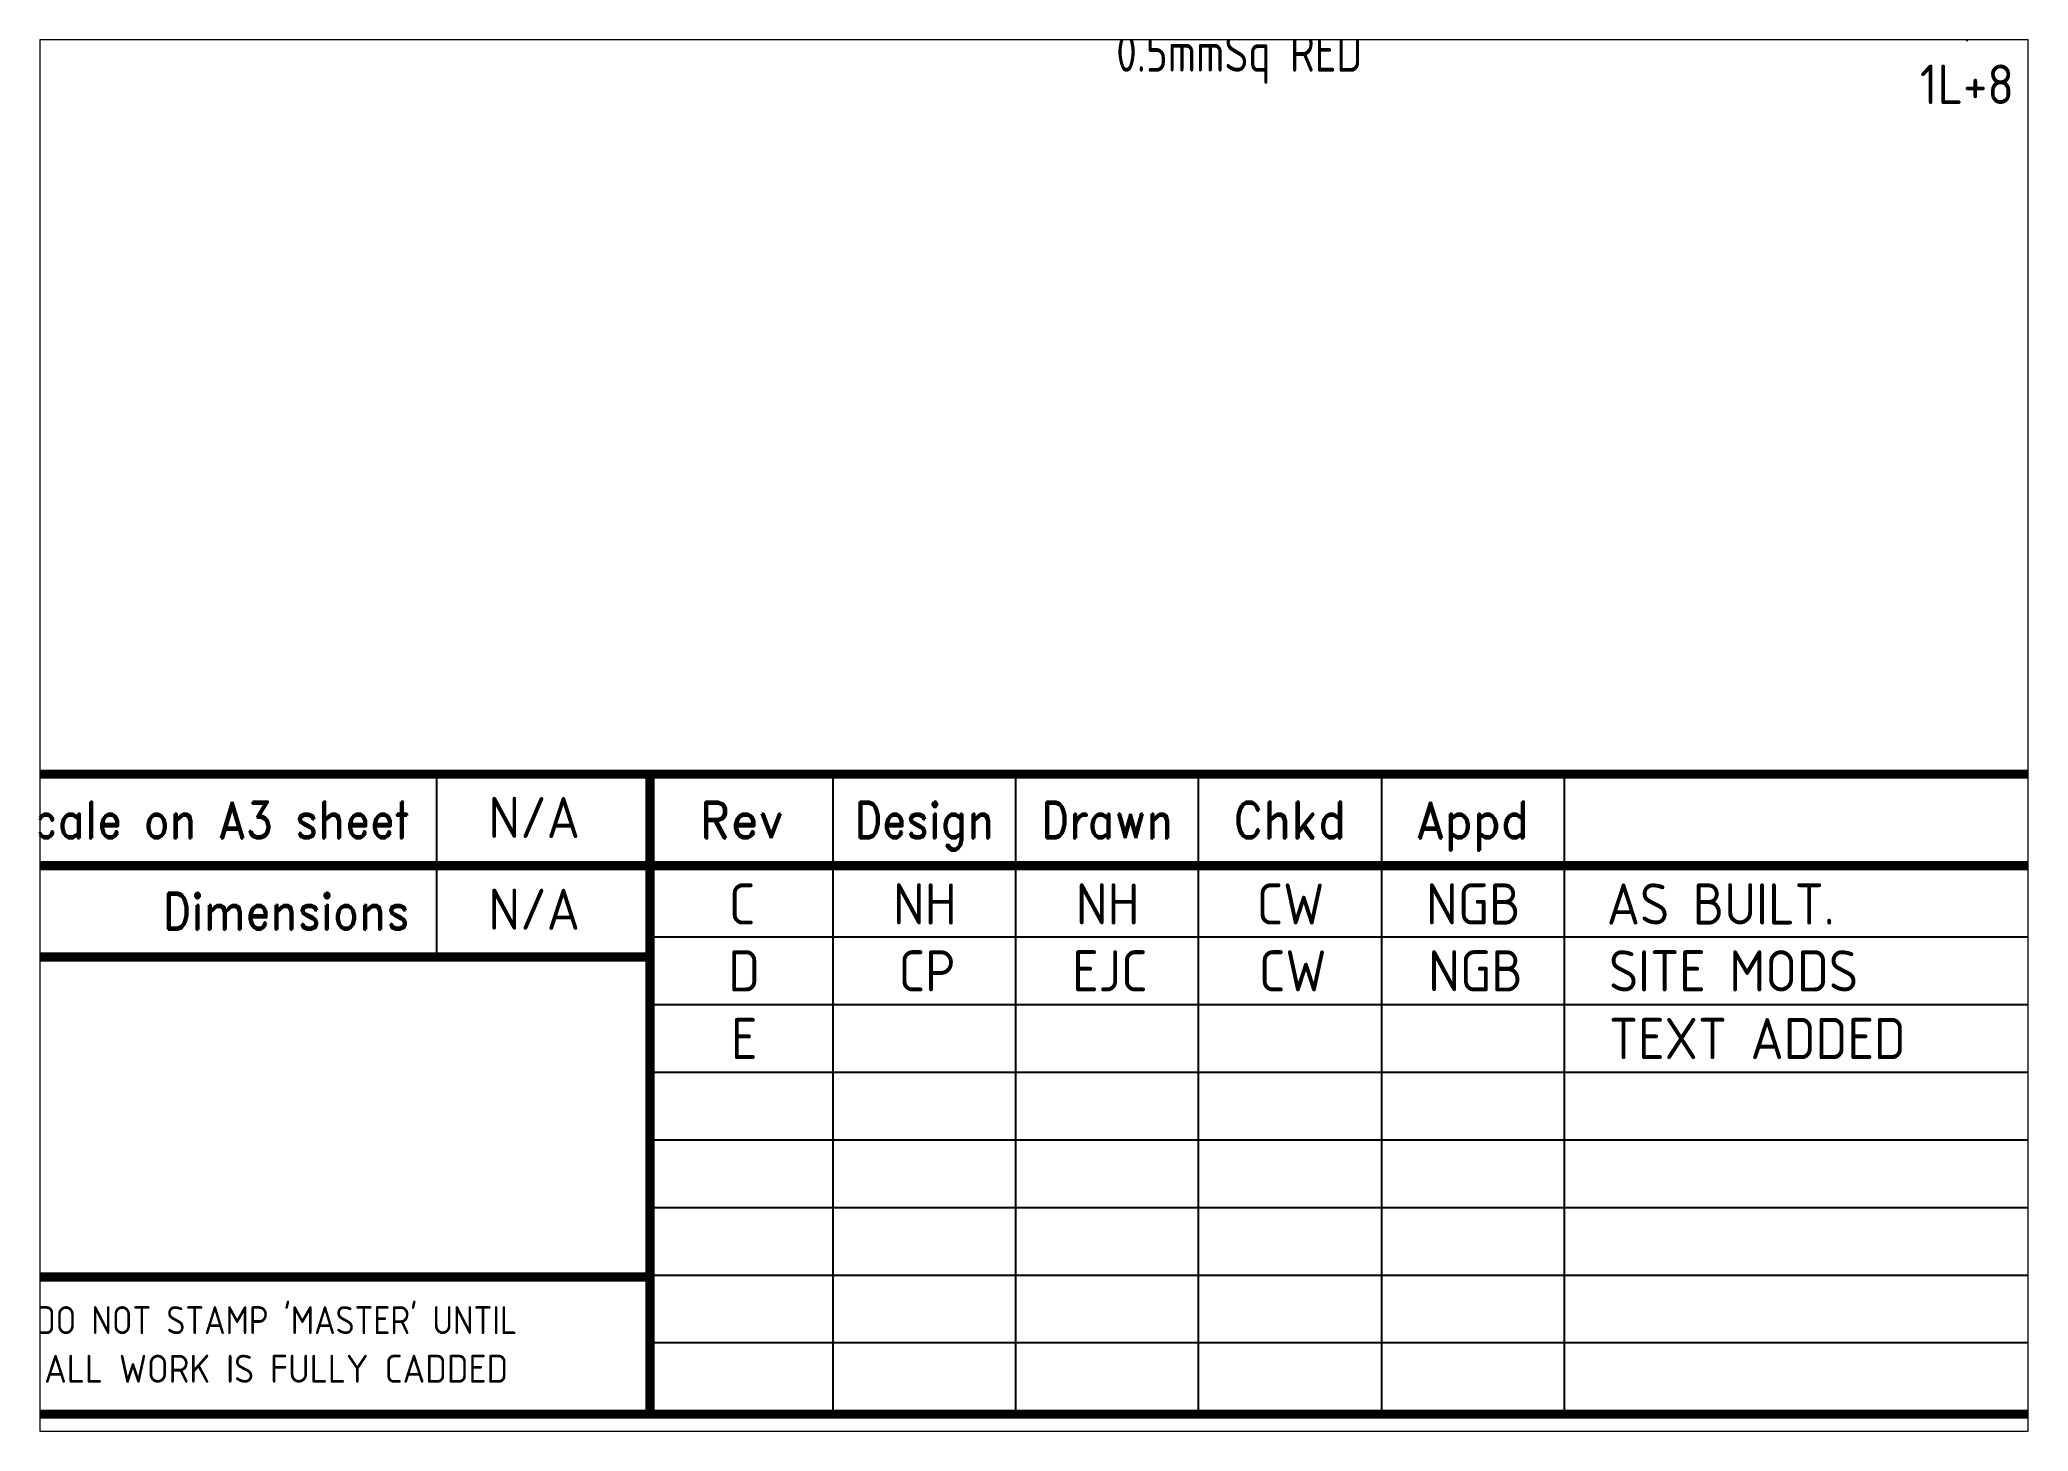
# Paper-space layout 'Layout1' of a CAD drawing. Extents: x 41 to 369, y 29 to 258.
# The model-space entities are those that its viewports show. They can reach past a viewport. Long polylines and large blocks are cut down to what shows.
import ezdxf
from ezdxf.enums import TextEntityAlignment as Align

# ---------------------------------------------------------------- set-up
doc = ezdxf.new("R2010")
doc.units = 0
doc.header["$LTSCALE"] = 0.25
doc.header["$MEASUREMENT"] = 0
for name, color, linetype in [('00-DRG_FRAME', 12, 'CONTINUOUS'), ('01-DRAW', 7, 'CONTINUOUS'), ('051-TEXT', 2, 'CONTINUOUS'), ('117', 7, 'CONTINUOUS')]:
    doc.layers.add(name, color=color, linetype=linetype)
doc.styles.add('ISO', font='iso.shx')
doc.styles.add('ROMAND', font='ROMAND')

# ---------------------------------------------------------------- blocks, each defined once
blk = doc.blocks.new('A3-REVA')
at = {"layer": '051-TEXT', "style": 'ISO'}
for tag, p in [('DESIGNED', (292.01, 31.7)), ('A', (117.73, 27.28)), ('DES', (127.73, 27.28)), ('DRN', (137.73, 27.28)), ('CHKD', (147.73, 27.28)), ('APPD', (157.73, 27.28)), ('DATE', (256, 27.28)), ('DRAWN', (291.72, 26.77)), ('CHECKED', (291.72, 21.89)), ('APPD', (291.65, 16.79)), ('DATE', (291.92, 11.96))]:
    blk.add_attdef(tag, text='', height=2.25, dxfattribs=at).set_placement(p, align=Align.CENTER)
blk.add_attdef('DESCRIPTION', (165.03, 27.28), '', height=2.25, dxfattribs=at)
blk = doc.blocks.new('A3-REVB')
at = {"layer": '051-TEXT', "style": 'ISO'}
for tag, p in [('A', (124.85, -20.36)), ('DES', (134.85, -20.36)), ('DRN', (144.85, -20.36)), ('CHKD', (154.85, -20.36)), ('APPD', (164.85, -20.36)), ('DATE', (263.12, -20.36))]:
    blk.add_attdef(tag, text='', height=2.25, dxfattribs=at).set_placement(p, align=Align.CENTER)
blk.add_attdef('DESCRIPTION', (172.15, -20.36), '', height=2.25, dxfattribs=at)
blk = doc.blocks.new('A3-CONTRACT')
at = {"layer": '051-TEXT', "color": 41, "style": 'ISO'}
for tag, height, p in [('SCALE', 2.25, (106.71, 31.82)), ('DIMS', 2.25, (106.71, 26.8)), ('CONTRACT', 4.5, (344.94, 3.1)), ('CAD-REF', 2.25, (283.73, 1.84))]:
    blk.add_attdef(tag, text='', height=height, dxfattribs=at).set_placement(p, align=Align.CENTER)
for tag, p in [('TITLE_2', (303.86, 17.28)), ('TITLE_3', (303.79, 12.78))]:
    blk.add_attdef(tag, p, '', height=2.25, dxfattribs=at)

msp = doc.modelspace()

# ---------------------------------------------------------------- linework, layer by layer
at = {"layer": '00-DRG_FRAME'}
for p, q in [((101.01, 35.5), (101.01, 25.5)), ((122.7, 35.5), (122.7, 0.5)), ((132.7, 0.5), (132.7, 35.5)), ((142.7, 0.5), (142.7, 35.5)), ((152.7, 35.5), (152.7, 0.5)), ((162.7, 35.5), (162.7, 0.5)), ((265, 26.59), (112.7, 26.59)), ((265, 22.89), (112.7, 22.89)), ((265, 19.19), (112.7, 19.19)), ((265, 15.49), (112.7, 15.49)), ((265, 11.79), (112.7, 11.79)), ((265, 8.09), (112.7, 8.09)), ((265, 4.39), (112.7, 4.39))]:
    msp.add_line(p, q, dxfattribs=at)
at = {"layer": '00-DRG_FRAME', "const_width": 0.5}
msp.add_lwpolyline([(14.5, 0.5), (404.5, 0.5), (404.5, 271.5), (14.5, 271.5)], close=True, dxfattribs=at)
for points in [[(404.5, 35.5), (14.5, 35.5)], [(112.7, 0.5), (112.7, 35.5)], [(265, 30.5), (72.5, 30.5)], [(112.7, 25.5), (72.5, 25.5)], [(112.7, 8), (72.5, 8)]]:
    msp.add_lwpolyline(points, dxfattribs=at)
at = {"layer": '117'}
msp.add_line((184.73, 98.1), (184.73, 75.61), dxfattribs=at)

# ---------------------------------------------------------------- block references
at = {"layer": '00-DRG_FRAME'}
ref = msp.add_blockref('A3-CONTRACT', (-0.35, 0.19), dxfattribs=at)
ref.add_attrib('SCALE', 'N/A', dxfattribs={"layer": '051-TEXT', "color": 41, "height": 2.25, "style": 'ISO'}).set_placement((106.36, 32.01), align=Align.CENTER)
ref.add_attrib('DIMS', 'N/A', dxfattribs={"layer": '051-TEXT', "color": 41, "height": 2.25, "style": 'ISO'}).set_placement((106.36, 26.99), align=Align.CENTER)
ref = msp.add_blockref('A3-REVA', (0, 0), dxfattribs=at)
ref.add_attrib('A', 'C', dxfattribs={"layer": '051-TEXT', "height": 2.25, "style": 'ISO'}).set_placement((117.73, 27.28), align=Align.CENTER)
ref.add_attrib('DES', 'NH', dxfattribs={"layer": '051-TEXT', "height": 2.25, "style": 'ISO'}).set_placement((127.73, 27.28), align=Align.CENTER)
ref.add_attrib('DRN', 'NH', dxfattribs={"layer": '051-TEXT', "height": 2.25, "style": 'ISO'}).set_placement((137.73, 27.28), align=Align.CENTER)
ref.add_attrib('CHKD', 'CW', dxfattribs={"layer": '051-TEXT', "height": 2.25, "style": 'ISO'}).set_placement((147.73, 27.28), align=Align.CENTER)
ref.add_attrib('APPD', 'NGB', dxfattribs={"layer": '051-TEXT', "height": 2.25, "style": 'ISO'}).set_placement((157.73, 27.28), align=Align.CENTER)
ref.add_attrib('DESCRIPTION', 'AS BUILT.', (165.03, 27.28), dxfattribs={"layer": '051-TEXT', "height": 2.25, "style": 'ISO'})
ref = msp.add_blockref('A3-REVB', (-7, 43.98), dxfattribs=at)
ref.add_attrib('A', 'D', dxfattribs={"layer": '051-TEXT', "height": 2.25, "style": 'ISO'}).set_placement((117.85, 23.62), align=Align.CENTER)
ref.add_attrib('DES', 'CP', dxfattribs={"layer": '051-TEXT', "height": 2.25, "style": 'ISO'}).set_placement((127.85, 23.62), align=Align.CENTER)
ref.add_attrib('DRN', 'EJC', dxfattribs={"layer": '051-TEXT', "height": 2.25, "style": 'ISO'}).set_placement((137.85, 23.62), align=Align.CENTER)
ref.add_attrib('CHKD', 'CW', dxfattribs={"layer": '051-TEXT', "height": 2.25, "style": 'ISO'}).set_placement((147.85, 23.62), align=Align.CENTER)
ref.add_attrib('APPD', 'NGB', dxfattribs={"layer": '051-TEXT', "height": 2.25, "style": 'ISO'}).set_placement((157.85, 23.62), align=Align.CENTER)
ref.add_attrib('DESCRIPTION', 'SITE MODS', (165.15, 23.62), dxfattribs={"layer": '051-TEXT', "height": 2.25, "style": 'ISO'})
ref = msp.add_blockref('A3-REVB', (-7, 40.28), dxfattribs=at)
ref.add_attrib('A', 'E', dxfattribs={"layer": '051-TEXT', "height": 2.25, "style": 'ISO'}).set_placement((117.85, 19.92), align=Align.CENTER)
ref.add_attrib('DESCRIPTION', 'TEXT ADDED', (165.15, 19.92), dxfattribs={"layer": '051-TEXT', "height": 2.25, "style": 'ISO'})

# ---------------------------------------------------------------- texts
at = {"layer": '00-DRG_FRAME', "color": 4, "style": 'ROMAND', "width": 0.87}
for s, p in [('Scale on A3 sheet', (99.54, 32)), ('Dimensions', (99.54, 27.01))]:
    msp.add_text(s, height=2, dxfattribs=at).set_placement(p, align=Align.RIGHT)
at = {"layer": '00-DRG_FRAME', "color": 4, "style": 'ROMAND'}
msp.add_text('Rev', height=2, dxfattribs=at).set_placement((117.7, 32), align=Align.CENTER)
for s, width, p in [('Design', 0.85, (127.7, 32)), ('Drawn', 0.85, (137.7, 32)), ('Chkd', 0.9, (147.7, 32)), ('Appd', 0.9, (157.7, 32))]:
    msp.add_text(s, height=2, dxfattribs=dict(at, width=width)).set_placement(p, align=Align.CENTER)
at = {"layer": '00-DRG_FRAME', "color": 3, "style": 'ISO', "width": 0.95}
msp.add_text("DO NOT STAMP 'MASTER' UNTIL", height=1.53, dxfattribs=at).set_placement((92.25, 5.79), align=Align.MIDDLE)
at = {"layer": '00-DRG_FRAME', "color": 3, "style": 'ISO'}
msp.add_text('ALL WORK IS FULLY CADDED', height=1.53, dxfattribs=at).set_placement((92.25, 2.98), align=Align.MIDDLE_CENTER)
at = {"layer": '01-DRAW', "style": 'ISO', "width": 0.85}
msp.add_text('0.5mmSq RED', height=2.16, dxfattribs=at).set_placement((144.93, 73.93), align=Align.CENTER)
at = {"layer": '01-DRAW', "style": 'ISO'}
msp.add_text('1L+8', height=2.16, dxfattribs=at).set_placement((184.73, 72.16), align=Align.CENTER)

psp = doc.layouts.get("Layout1")

# ---------------------------------------------------------------- viewports
at = {"layer": '00-DRG_FRAME'}
psp.add_viewport(center=(205.05, 143.5), size=(328.08, 229.5991), view_center_point=(133.7, 37.62), view_height=76.1155, dxfattribs=at)

doc.saveas('drawing.dxf')
